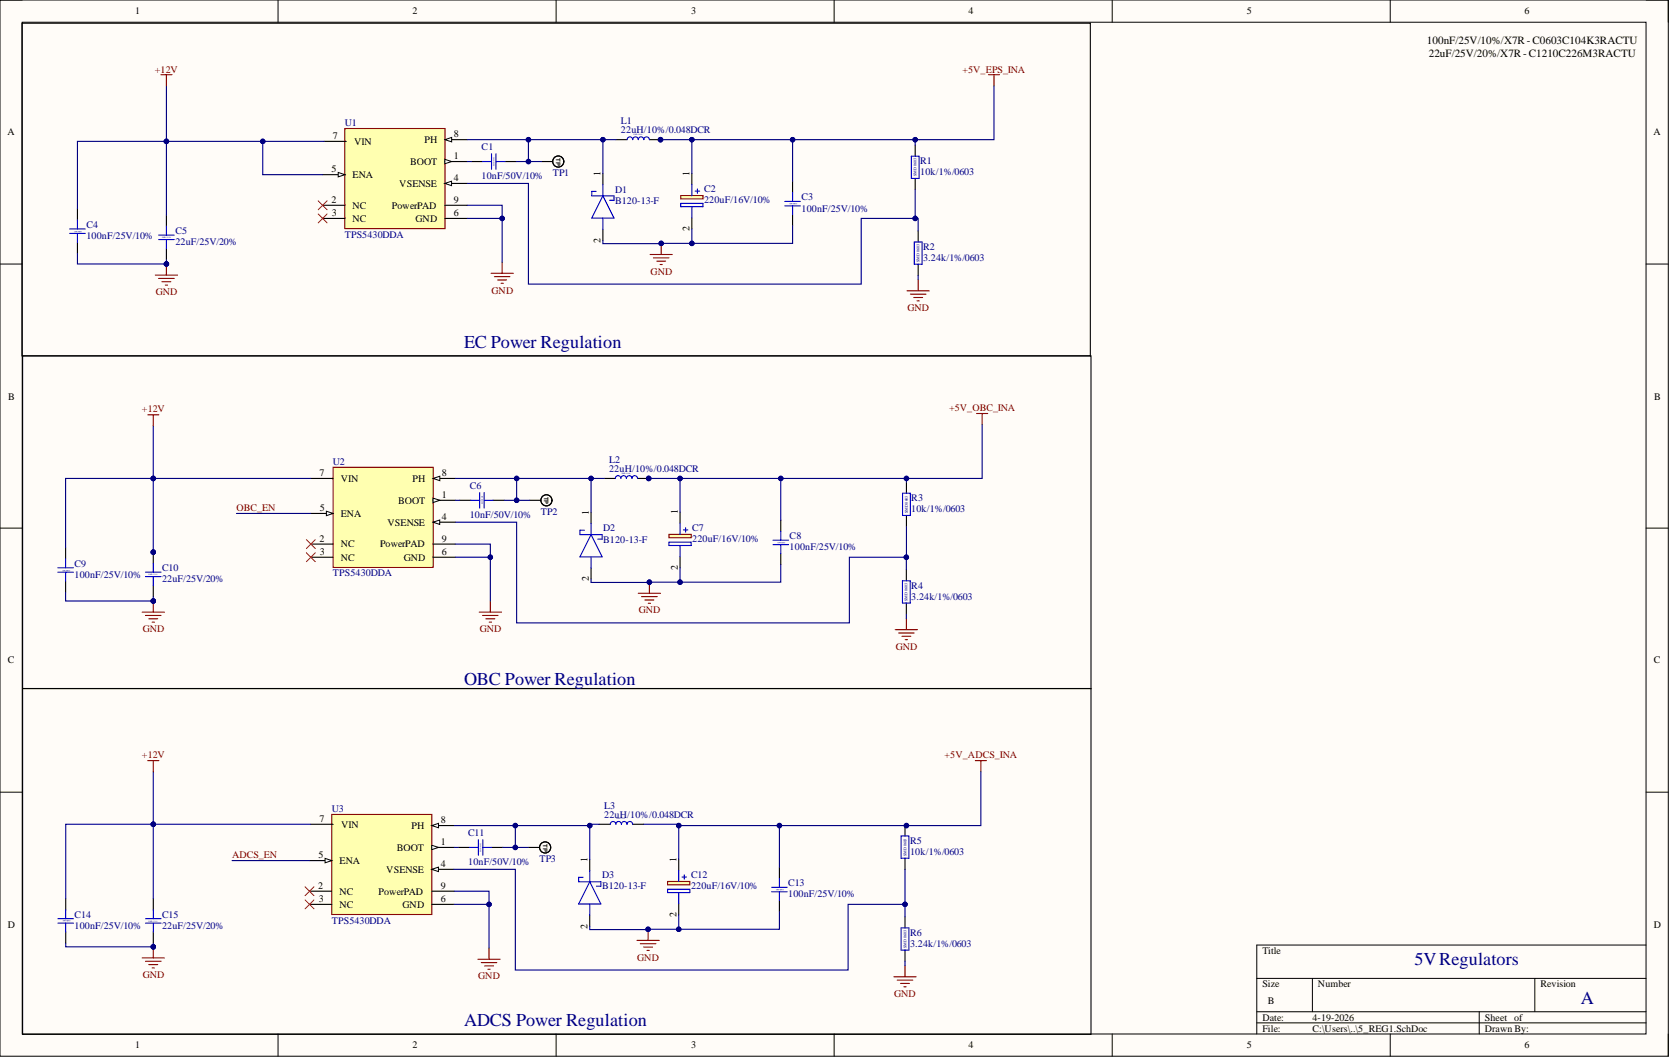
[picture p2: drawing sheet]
<svg xmlns="http://www.w3.org/2000/svg" width="381mm" height="241mm" viewBox="0 0 381 241" stroke-linecap="round" stroke-linejoin="round" font-family="sans-serif">
<defs><g id="words">
<g font-size="4.1" fill="#000080">
<text x="105.9" y="79.3">EC Power Regulation</text>
<text x="105.9" y="156.1">OBC Power Regulation</text>
<text x="322.7" y="220">5VRegulators</text>
<text x="360.6" y="229.1">A</text>
<text x="105.9" y="234">ADCS Power Regulation</text>
</g>
<g font-size="2.5">
<text x="325.5" y="10.1">100nF/25V/10%/X7R -C0603C104K3RACTU</text>
<text x="326" y="13.1">22uF/25V/20%/X7R -C1210C226M3RACTU</text>
</g>
<g font-size="2.3">
<text x="30.9" y="3.3">1</text>
<text x="94.1" y="3.3">2</text>
<text x="157.7" y="3.3">3</text>
<text x="220.9" y="3.3">4</text>
<text x="284.4" y="3.3">5</text>
<text x="347.8" y="3.3">6</text>
<text x="1.7" y="30.9">A</text>
<text x="76" y="31.8">7</text>
<text x="80.8" y="33">VIN</text>
<text x="96.8" y="32.6">PH</text>
<text x="103.5" y="31.4">8</text>
<text x="377.2" y="30.9">A</text>
<text x="75.6" y="39.3">5</text>
<text x="80.4" y="40.6">ENA</text>
<text x="93.5" y="37.6">BOOT</text>
<text x="103.5" y="36.3">1</text>
<text x="103.5" y="41.3">4</text>
<text x="137" y="40.1" transform="rotate(-90 137 40.1)">1</text>
<text x="157.3" y="40.1" transform="rotate(-90 157.3 40.1)">1</text>
<text x="75.6" y="46.3">2</text>
<text x="80.4" y="47.6">NC</text>
<text x="89.4" y="47.6">PowerPAD</text>
<text x="91.1" y="42.6">VSENSE</text>
<text x="103.5" y="46.3">9</text>
<text x="75.7" y="49.4">3</text>
<text x="80.4" y="50.6">NC</text>
<text x="94.8" y="50.6">GND</text>
<text x="103.5" y="49.4">6</text>
<text x="157.3" y="52.7" transform="rotate(-90 157.3 52.7)">2</text>
<text x="137" y="55.4" transform="rotate(-90 137 55.4)">2</text>
<text x="1.9" y="91.1">B</text>
<text x="377.4" y="91.1">B</text>
<text x="72.9" y="108.6">7</text>
<text x="77.7" y="109.9">VIN</text>
<text x="94.1" y="109.9">PH</text>
<text x="100.8" y="113.6">1</text>
<text x="100.8" y="108.6">8</text>
<text x="73" y="116.6">5</text>
<text x="77.7" y="117.9">ENA</text>
<text x="88.4" y="119.9">VSENSE</text>
<text x="90.8" y="114.9">BOOT</text>
<text x="100.8" y="118.6">4</text>
<text x="134.3" y="117.4" transform="rotate(-90 134.3 117.4)">1</text>
<text x="154.6" y="117.3" transform="rotate(-90 154.6 117.3)">1</text>
<text x="72.9" y="123.6">2</text>
<text x="77.7" y="124.8">NC</text>
<text x="86.7" y="124.8">PowerPAD</text>
<text x="100.8" y="123.6">9</text>
<text x="73" y="126.6">3</text>
<text x="77.7" y="127.9">NC</text>
<text x="92.1" y="127.9">GND</text>
<text x="100.8" y="126.6">6</text>
<text x="154.6" y="130" transform="rotate(-90 154.6 130)">2</text>
<text x="134.3" y="132.6" transform="rotate(-90 134.3 132.6)">2</text>
<text x="1.8" y="151.3">C</text>
<text x="377.3" y="151.3">C</text>
<text x="72.9" y="187.5">7</text>
<text x="77.8" y="188.7">VIN</text>
<text x="93.9" y="189.1">PH</text>
<text x="100.6" y="187.8">8</text>
<text x="72.7" y="195.8">5</text>
<text x="77.5" y="197">ENA</text>
<text x="90.5" y="194.1">BOOT</text>
<text x="100.6" y="192.8">1</text>
<text x="100.6" y="197.8">4</text>
<text x="134.1" y="196.5" transform="rotate(-90 134.1 196.5)">1</text>
<text x="154.4" y="196.5" transform="rotate(-90 154.4 196.5)">1</text>
<text x="72.6" y="202.8">2</text>
<text x="88.1" y="199.1">VSENSE</text>
<text x="100.6" y="202.8">9</text>
<text x="72.7" y="205.7">3</text>
<text x="77.5" y="204">NC</text>
<text x="77.5" y="207">NC</text>
<text x="86.4" y="204">PowerPAD</text>
<text x="91.9" y="207">GND</text>
<text x="100.6" y="205.7">6</text>
<text x="154.4" y="209.2" transform="rotate(-90 154.4 209.2)">2</text>
<text x="1.8" y="211.6">D</text>
<text x="134.1" y="211.8" transform="rotate(-90 134.1 211.8)">2</text>
<text x="377.3" y="211.6">D</text>
<text x="288" y="217.6">Title</text>
<text x="288" y="225.2">Size</text>
<text x="300.7" y="225.2">Number</text>
<text x="351.4" y="225.2">Revision</text>
<text x="288" y="232.8">Date:</text>
<text x="289.3" y="229">B</text>
<text x="299.4" y="232.8">4-19-2026</text>
<text x="338.7" y="232.8">Sheet of</text>
<text x="30.9" y="239.1">1</text>
<text x="94.1" y="239.1">2</text>
<text x="157.7" y="239.1">3</text>
<text x="220.9" y="239.1">4</text>
<text x="284.4" y="239.1">5</text>
<text x="288" y="235.3">File:</text>
<text x="299.4" y="235.3">C:\Users\..\5_REG1.SchDoc</text>
<text x="338.7" y="235.3">Drawn By:</text>
<text x="347.8" y="239.1">6</text>
</g>
<g font-size="2.3" fill="#800000">
<text x="35.4" y="16.6">+12V</text>
<text x="219.6" y="16.6">+5V_EPS_INA</text>
<text x="148.4" y="62.6">GND</text>
<text x="35.5" y="67.3">GND</text>
<text x="112.2" y="66.9">GND</text>
<text x="207.1" y="70.9">GND</text>
<text x="32.4" y="94.1">+12V</text>
<text x="216.5" y="93.8">+5V_OBC_INA</text>
<text x="54" y="116.6">OBC_EN</text>
<text x="145.7" y="139.9">GND</text>
<text x="32.6" y="144.2">GND</text>
<text x="109.4" y="144.2">GND</text>
<text x="204.3" y="148.2">GND</text>
<text x="32.4" y="172.9">+12V</text>
<text x="215.5" y="172.9">+5V_ADCS_INA</text>
<text x="52.9" y="195.8">ADCS_EN</text>
<text x="145.4" y="219.1">GND</text>
<text x="32.6" y="223.1">GND</text>
<text x="109.1" y="223.3">GND</text>
<text x="204" y="227.4">GND</text>
</g>
<g font-size="2.3" fill="#000080">
<text x="78.7" y="28.8">U1</text>
<text x="141.7" y="28.3">L1</text>
<text x="109.9" y="34.3">C1</text>
<text x="141.7" y="30.3">22uH/10%/0.048DCR</text>
<text x="109.9" y="40.9">10nF/50V/10%</text>
<text x="126.1" y="40.1">TP1</text>
<text x="209.9" y="37.4">R1</text>
<text x="209.9" y="40">10k/1%/0603</text>
<text x="140.3" y="44">D1</text>
<text x="140.3" y="46.5">B120-13-F</text>
<text x="160.6" y="43.9">C2</text>
<text x="160.6" y="46.4">220uF/16V/10%</text>
<text x="182.9" y="45.7">C3</text>
<text x="19.7" y="52">C4</text>
<text x="40" y="53.4">C5</text>
<text x="182.9" y="48.3">100nF/25V/10%</text>
<text x="19.7" y="54.5">100nF/25V/10%</text>
<text x="40" y="56">22uF/25V/20%</text>
<text x="78.7" y="54.2">TPS5430DDA</text>
<text x="210.6" y="57">R2</text>
<text x="210.6" y="59.5">3.24k/1%/0603</text>
<text x="76" y="106.1">U2</text>
<text x="139" y="105.7">L2</text>
<text x="139" y="107.6">22uH/10%/0.048DCR</text>
<text x="107.2" y="111.6">C6</text>
<text x="107.2" y="118.2">10nF/50V/10%</text>
<text x="123.4" y="117.4">TP2</text>
<text x="207.9" y="114.3">R3</text>
<text x="207.9" y="116.8">10k/1%/0603</text>
<text x="137.6" y="121.2">D2</text>
<text x="137.6" y="123.7">B120-13-F</text>
<text x="157.9" y="121.1">C7</text>
<text x="157.9" y="123.7">220uF/16V/10%</text>
<text x="180.2" y="123">C8</text>
<text x="180.2" y="125.5">100nF/25V/10%</text>
<text x="17" y="129.2">C9</text>
<text x="17" y="131.8">100nF/25V/10%</text>
<text x="37" y="130.3">C10</text>
<text x="76" y="131.4">TPS5430DDA</text>
<text x="37" y="132.8">22uF/25V/20%</text>
<text x="207.9" y="134.2">R4</text>
<text x="207.9" y="136.8">3.24k/1%/0603</text>
<text x="75.7" y="185.3">U3</text>
<text x="137.9" y="184.5">L3</text>
<text x="106.8" y="190.8">C11</text>
<text x="137.9" y="186.5">22uH/10%/0.048DCR</text>
<text x="106.8" y="197.4">10nF/50V/10%</text>
<text x="123.1" y="196.6">TP3</text>
<text x="207.6" y="192.5">R5</text>
<text x="207.6" y="195">10k/1%/0603</text>
<text x="137.4" y="200.3">D3</text>
<text x="137.4" y="202.9">B120-13-F</text>
<text x="157.7" y="200.3">C12</text>
<text x="157.7" y="202.9">220uF/16V/10%</text>
<text x="179.8" y="202.1">C13</text>
<text x="17" y="209.3">C14</text>
<text x="37" y="209.3">C15</text>
<text x="179.8" y="204.6">100nF/25V/10%</text>
<text x="17" y="211.8">100nF/25V/10%</text>
<text x="37" y="211.8">22uF/25V/20%</text>
<text x="75.7" y="210.6">TPS5430DDA</text>
<text x="207.6" y="213.4">R6</text>
<text x="207.6" y="216">3.24k/1%/0603</text>
</g>
<g font-size="1.4">
<text x="126.9" y="36" transform="rotate(90 126.9 36)">TP</text>
<text x="124.2" y="113.3" transform="rotate(90 124.2 113.3)">TP</text>
<text x="123.9" y="192.5" transform="rotate(90 123.9 192.5)">TP</text>
</g>
<g font-size=".9" fill="#000080">
<text x="209.1" y="40.1" transform="rotate(-90 209.1 40.1)">SMD 0603</text>
<text x="209.8" y="59.8" transform="rotate(-90 209.8 59.8)">SMD 0603</text>
<text x="207.1" y="117.1" transform="rotate(-90 207.1 117.1)">SMD 0603</text>
<text x="207.1" y="137" transform="rotate(-90 207.1 137)">SMD 0603</text>
<text x="206.8" y="195.2" transform="rotate(-90 206.8 195.2)">SMD0603</text>
<text x="206.8" y="216.2" transform="rotate(-90 206.8 216.2)">SMD 0603</text>
</g>
<g font-size=".4" fill="#000080">
<text x="144.5" y="30.8">SMD 1008</text>
<text x="112.8" y="37.8" transform="rotate(-90 112.8 37.8)">SMD 0402</text>
<text x="181.8" y="46.2" transform="rotate(-180 181.8 46.2)">SMD 0603</text>
<text x="18.7" y="52.6" transform="rotate(-180 18.7 52.6)">SMD 0603</text>
<text x="37" y="54.3">SMD 1210</text>
<text x="141.8" y="108">SMD 1008</text>
<text x="110.1" y="115" transform="rotate(-90 110.1 115)">SMD 0402</text>
<text x="179.1" y="123.6" transform="rotate(-180 179.1 123.6)">SMD 0603</text>
<text x="16" y="129.9" transform="rotate(-180 16 129.9)">SMD 0603</text>
<text x="33.9" y="131.2">SMD 1210</text>
<text x="140.7" y="186.9">SMD 1008</text>
<text x="109.8" y="194.2" transform="rotate(-90 109.8 194.2)">SMD 0402</text>
<text x="178.8" y="202.8" transform="rotate(-180 178.8 202.8)">SMD 0603</text>
<text x="16.1" y="209.9" transform="rotate(-180 16.1 209.9)">SMD 0603</text>
<text x="33.9" y="210.2">SMD 1210</text>
</g>
</g></defs>
<path d="M0 0h380.6v240.9h-380.6z" fill-rule="evenodd" fill="#fffcf8"/>
<path d="M0 0h380.6v240.9h-380.6z" fill="none" stroke="#000" stroke-width=".23"/>
<path d="M5.1 5.1h370.4v230.7h-370.4z" fill-rule="evenodd" fill="#fffcf8"/>
<g fill="none" stroke="#000" stroke-width=".23">
<path d="M0 0h5.1M5.1 5.1h370.4v230.7h-370.4zM63.4 0v5.1M126.9 0v5.1M190.3 0v5.1M253.7 0v5.1M317.2 0v5.1M375.5 0h5.1v5.1M0 60.2h5.1M375.5 60.2h5.1M0 120.4h5.1M375.5 120.4h5.1"/>
<path d="M0 180.7h5.1M375.5 180.7h5.1M375.5 215.5h-88.8v20.3M63.4 235.8v5.1M126.9 235.8v5.1M190.3 235.8v5.1M253.7 235.8v5.1M286.7 223.1h88.8M286.7 230.8h88.8M286.7 233.3h88.8M299.4 223.1v7.7M317.2 235.8v5.1"/>
<path d="M337.5 230.8v5M350.2 223.1v7.7M380.6 235.8v5.1"/>
</g>
<path d="M5 5.3h243.8v75.9h-243.8zM5.2 81.2h243.7v75.8h-243.7zM5.2 157h243.7v78.9h-243.7z" fill="none" stroke="#000" stroke-width=".25"/>
<path d="M114.6 59.8v2.5M112 62.3h5.1M112.8 63.1h3.5M113.5 63.9h2.1M114.3 64.6h.5" fill="none" stroke="#800000" stroke-width=".25"/>
<path d="M78.7 29.3h22.8v22.8h-22.8z" fill-rule="evenodd" fill="#ffffb0"/>
<path d="M78.7 29.3h22.8v22.8h-22.8z" fill="none" stroke="#800000" stroke-width=".25"/>
<path d="M73.9 32.2h5.1M101.5 36.8h5.1" fill="none" stroke="#000" stroke-width=".25"/>
<path d="M101.5 36.3l1.5 .5-1.5 .5z" fill="#f8fcff"/>
<path d="M101.5 36.3l1.5 .5-1.5 .5z" fill="none" stroke="#000" stroke-width=".23"/>
<path d="M73.6 39.8h5.1" fill="none" stroke="#000" stroke-width=".25"/>
<path d="M77.2 39.3l1.5 .5-1.5 .5z" fill="#f8fcff"/>
<path d="M77.2 39.3l1.5 .5-1.5 .5z" fill="none" stroke="#000" stroke-width=".23"/>
<path d="M101.5 31.8h5.1" fill="none" stroke="#000" stroke-width=".25"/>
<path d="M101.5 31.8l1.5-.5v1.1z" fill="#f8fcff"/>
<path d="M101.5 31.8l1.5-.5v1.1z" fill="none" stroke="#000" stroke-width=".23"/>
<path d="M101.5 41.8h5.1" fill="none" stroke="#000" stroke-width=".25"/>
<path d="M101.5 41.8l1.5-.5v1z" fill="#f8fcff"/>
<path d="M101.5 41.8l1.5-.5v1z" fill="none" stroke="#000" stroke-width=".23"/>
<path d="M38 49.1v2.5M38 56.7v2.5M73.6 46.8h5.1M73.6 49.8h5.1M101.5 46.8h5.1M101.5 49.8h5.1" fill="none" stroke="#000" stroke-width=".25"/>
<path d="M72.6 45.8l2 2M72.6 48.8l2 2M74.6 45.8l-2 2M74.6 48.8l-2 2" fill="none" stroke="#f00" stroke-width=".23"/>
<path d="M36.2 53.6h3.5M36.2 54.6h3.5M38 51.6v2M38 54.6v2.1" fill="none" stroke="#00f" stroke-width=".25"/>
<path d="M35.4 62.7h5.1M36.2 63.5h3.5M37 64.3h2M37.7 65h.5M38 60.2v2.5" fill="none" stroke="#800000" stroke-width=".25"/>
<circle cx="38" cy="60.2" r=".51" fill="#000080"/>
<circle cx="38" cy="60.2" r=".51" fill="none" stroke="#000080" stroke-width=".23"/>
<path d="M107.6 36.8h2.5M115.2 36.8h2.5M17.7 47.7v2.5M17.7 55.3v2.5" fill="none" stroke="#000" stroke-width=".25"/>
<path d="M110.1 36.8h2M112.1 35.1v3.5M113.2 35.1v3.5M113.2 36.8h2M15.9 53.2h3.5M15.9 52.2h3.5M17.7 50.2v2M17.7 53.2v2.1" fill="none" stroke="#00f" stroke-width=".25"/>
<circle cx="150.7" cy="31.8" r=".51" fill="#000080"/>
<circle cx="150.7" cy="31.8" r=".51" fill="none" stroke="#000080" stroke-width=".23"/>
<path d="M140.5 31.8h2.6M148.2 31.8h2.5" fill="none" stroke="#000" stroke-width=".25"/>
<circle cx="150.7" cy="31.8" r=".51" fill="#000080"/>
<circle cx="150.7" cy="31.8" r=".51" fill="none" stroke="#000080" stroke-width=".23"/>
<path d="M143.1 31.8a.63 .63 0 0 1 .6-.6 .63 .63 0 0 1 .6 .6 .63 .63 0 0 1 .7-.6 .63 .63 0 0 1 .6 .6 .63 .63 0 0 1 .6-.6 .63 .63 0 0 1 .7 .6 .63 .63 0 0 1 .6-.6 .63 .63 0 0 1 .7 .6M136 43.7h-1v1h5.1v1h-1M137.5 44.7l2.6 5h-5.1zM137.5 42.1v2.6M137.5 49.7v2.6" fill="none" stroke="#00f" stroke-width=".25"/>
<g fill="none" stroke="#000" stroke-width=".25">
<path d="M123.6 36.8h2.5M137.5 39.6v2.5M137.5 52.3v2.5"/>
<circle cx="127.4" cy="36.8" r="1.27"/>
</g>
<path d="M155.3 44.6h5.1v.8h-5.1z" fill-rule="evenodd" fill="#ffffb0"/>
<path d="M148.3 58h5.1M149.1 58.8h3.5M149.8 59.6h2.1M150.8 55.5v2.5M155.3 44.6h5.1v.8h-5.1zM150.6 60.3h.5" fill="none" stroke="#800000" stroke-width=".25"/>
<path d="M157.8 39.5v2.6M157.8 49.7v2.5" fill="none" stroke="#000" stroke-width=".25"/>
<path d="M155.3 46.4h5.1v.7h-5.1zM157.8 42.1v2.5M157.8 47.1v2.6M158.6 43.6h1M159.1 43.1v1" fill="none" stroke="#00f" stroke-width=".25"/>
<circle cx="150.8" cy="55.5" r=".51" fill="#000080"/>
<circle cx="150.8" cy="55.5" r=".51" fill="none" stroke="#000080" stroke-width=".23"/>
<path d="M208.8 33.1v2.5M180.8 41.4v2.5M180.8 49v2.5M208.8 40.7v2.5M209.5 52.7v2.5M209.5 60.3v2.5" fill="none" stroke="#000" stroke-width=".25"/>
<path d="M207.9 35.6h1.8v5.1h-1.8zM179 47h3.6M179 45.9h3.6M180.8 43.9v2M180.8 47v2M208.6 55.2h1.8v5.1h-1.8z" fill="none" stroke="#00f" stroke-width=".25"/>
<path d="M225.5 17h2.5M226.8 17v2.6M206.9 66.3h5.1M207.7 67.1h3.5M208.5 67.9h2M209.2 68.6h.5M209.5 63.8v2.5M109.3 139.6h5.1M111.9 137.1v2.5M110.1 140.4h3.5M110.9 141.1h2M111.6 141.9h.5" fill="none" stroke="#800000" stroke-width=".25"/>
<path d="M76 106.6h22.8v22.8h-22.8z" fill-rule="evenodd" fill="#ffffb0"/>
<path d="M76 106.6h22.8v22.8h-22.8z" fill="none" stroke="#800000" stroke-width=".25"/>
<path d="M70.9 109.1h5.1M98.8 114.1h5.1" fill="none" stroke="#000" stroke-width=".25"/>
<path d="M98.8 113.6l1.5 .5-1.5 .5z" fill="#f8fcff"/>
<path d="M98.8 113.6l1.5 .5-1.5 .5z" fill="none" stroke="#000" stroke-width=".23"/>
<path d="M70.9 117.1h5.1" fill="none" stroke="#000" stroke-width=".25"/>
<path d="M74.5 116.6l1.5 .5-1.5 .5z" fill="#f8fcff"/>
<path d="M74.5 116.6l1.5 .5-1.5 .5z" fill="none" stroke="#000" stroke-width=".23"/>
<path d="M98.8 109.1h5.1" fill="none" stroke="#000" stroke-width=".25"/>
<path d="M98.8 109.1l1.5-.5v1z" fill="#f8fcff"/>
<path d="M98.8 109.1l1.5-.5v1z" fill="none" stroke="#000" stroke-width=".23"/>
<path d="M98.8 119.1h5.1" fill="none" stroke="#000" stroke-width=".25"/>
<path d="M98.8 119.1l1.5-.5v1z" fill="#f8fcff"/>
<path d="M98.8 119.1l1.5-.5v1z" fill="none" stroke="#000" stroke-width=".23"/>
<path d="M70.9 124.1h5.1M70.9 127.1h5.1M98.8 124.1h5.1M98.8 127.1h5.1" fill="none" stroke="#000" stroke-width=".25"/>
<path d="M69.9 123.1l2 2M69.9 126.1l2 2M71.9 123.1l-2 2M71.9 126.1l-2 2" fill="none" stroke="#f00" stroke-width=".23"/>
<circle cx="35" cy="125.9" r=".51" fill="#000080"/>
<circle cx="35" cy="125.9" r=".51" fill="none" stroke="#000080" stroke-width=".23"/>
<path d="M35 125.9v2.6" fill="none" stroke="#000" stroke-width=".25"/>
<circle cx="35" cy="125.9" r=".51" fill="#000080"/>
<circle cx="35" cy="125.9" r=".51" fill="none" stroke="#000080" stroke-width=".23"/>
<path d="M35 133.5v2.6" fill="none" stroke="#000" stroke-width=".25"/>
<path d="M33.2 130.5h3.5M33.2 131.5h3.5M35 128.5v2M35 131.5v2" fill="none" stroke="#00f" stroke-width=".25"/>
<path d="M32.4 139.6h5.1M35 137.1v2.5M33.2 140.4h3.5M34 141.1h2M34.7 141.9h.5" fill="none" stroke="#800000" stroke-width=".25"/>
<circle cx="35" cy="137.1" r=".51" fill="#000080"/>
<circle cx="35" cy="137.1" r=".51" fill="none" stroke="#000080" stroke-width=".23"/>
<path d="M104.9 114.1h2.5M112.5 114.1h2.5M15 124.9v2.6M15 132.5v2.6" fill="none" stroke="#000" stroke-width=".25"/>
<path d="M107.4 114.1h2M109.4 112.3v3.6M110.5 112.3v3.6M110.5 114.1h2M13.2 130.5h3.5M13.2 129.5h3.5M15 127.5v2M15 130.5v2" fill="none" stroke="#00f" stroke-width=".25"/>
<circle cx="148" cy="109.1" r=".51" fill="#000080"/>
<circle cx="148" cy="109.1" r=".51" fill="none" stroke="#000080" stroke-width=".23"/>
<path d="M137.8 109.1h2.6M145.5 109.1h2.5" fill="none" stroke="#000" stroke-width=".25"/>
<circle cx="148" cy="109.1" r=".51" fill="#000080"/>
<circle cx="148" cy="109.1" r=".51" fill="none" stroke="#000080" stroke-width=".23"/>
<path d="M134.8 119.4v2.5M140.4 109.1a.63 .63 0 0 1 .6-.6 .63 .63 0 0 1 .6 .6 .63 .63 0 0 1 .7-.6 .63 .63 0 0 1 .6 .6 .63 .63 0 0 1 .6-.6 .63 .63 0 0 1 .7 .6 .63 .63 0 0 1 .6-.6 .63 .63 0 0 1 .7 .6M133.3 120.9h-1v1h5.1v1.1h-1M134.8 121.9l2.6 5.1h-5.1zM134.8 127v2.5" fill="none" stroke="#00f" stroke-width=".25"/>
<g fill="none" stroke="#000" stroke-width=".25">
<path d="M120.9 114.1h2.5M134.8 116.9v2.5M134.8 129.5v2.6"/>
<circle cx="124.7" cy="114.1" r="1.27"/>
</g>
<path d="M152.6 121.9h5.1v.7h-5.1z" fill-rule="evenodd" fill="#ffffb0"/>
<path d="M145.6 135.3h5.1M146.4 136.1h3.5M147.1 136.8h2.1M147.9 137.6h.5M148.2 132.8v2.5M152.6 121.9h5.1v.7h-5.1z" fill="none" stroke="#800000" stroke-width=".25"/>
<path d="M155.1 116.8v2.5M155.1 127v2.5" fill="none" stroke="#000" stroke-width=".25"/>
<path d="M155.1 119.3v2.6M152.6 123.7h5.1v.7h-5.1zM155.1 124.4v2.6M155.9 120.9h1M156.4 120.4v1" fill="none" stroke="#00f" stroke-width=".25"/>
<circle cx="148.2" cy="132.8" r=".51" fill="#000080"/>
<circle cx="148.2" cy="132.8" r=".51" fill="none" stroke="#000080" stroke-width=".23"/>
<path d="M178.1 118.6v2.6M206.8 110v2.5M206.8 117.6v2.5M178.1 126.2v2.6M206.8 129.9v2.6M206.8 137.5v2.6" fill="none" stroke="#000" stroke-width=".25"/>
<path d="M205.9 112.5h1.8v5.1h-1.8zM176.3 124.2h3.6M176.3 123.2h3.6M178.1 121.2v2M178.1 124.2v2M205.9 132.5h1.8v5h-1.8z" fill="none" stroke="#00f" stroke-width=".25"/>
<path d="M222.8 94.3h2.5M224.1 94.3v2.5M204.2 143.6h5.1M205 144.4h3.6M205.8 145.1h2M206.5 145.9h.5M206.8 141.1v2.5M109 218.8h5.1M109.8 219.5h3.5M111.6 216.2v2.6M110.6 220.3h2M111.3 221.1h.5" fill="none" stroke="#800000" stroke-width=".25"/>
<path d="M75.7 185.8h22.8v22.8h-22.8z" fill-rule="evenodd" fill="#ffffb0"/>
<path d="M75.7 185.8h22.8v22.8h-22.8z" fill="none" stroke="#800000" stroke-width=".25"/>
<path d="M70.9 188h5.1M98.5 193.3h5.1" fill="none" stroke="#000" stroke-width=".25"/>
<path d="M98.5 192.8l1.5 .5-1.5 .5z" fill="#f8fcff"/>
<path d="M98.5 192.8l1.5 .5-1.5 .5z" fill="none" stroke="#000" stroke-width=".23"/>
<path d="M70.6 196.3h5.1" fill="none" stroke="#000" stroke-width=".25"/>
<path d="M74.2 195.8l1.5 .5-1.5 .5z" fill="#f8fcff"/>
<path d="M74.2 195.8l1.5 .5-1.5 .5z" fill="none" stroke="#000" stroke-width=".23"/>
<path d="M98.5 188.3h5.1" fill="none" stroke="#000" stroke-width=".25"/>
<path d="M98.5 188.3l1.5-.5v1z" fill="#f8fcff"/>
<path d="M98.5 188.3l1.5-.5v1z" fill="none" stroke="#000" stroke-width=".23"/>
<path d="M98.5 198.3h5.1" fill="none" stroke="#000" stroke-width=".25"/>
<path d="M98.5 198.3l1.5-.5v1z" fill="#f8fcff"/>
<path d="M98.5 198.3l1.5-.5v1z" fill="none" stroke="#000" stroke-width=".23"/>
<path d="M35 205v2.5M35 212.6v2.5M70.6 203.3h5.1M70.6 206.3h5.1M98.5 203.3h5.1M98.5 206.3h5.1" fill="none" stroke="#000" stroke-width=".25"/>
<path d="M69.6 202.2l2 2.1M69.6 205.2l2 2.1M71.6 202.2l-2 2.1M71.6 205.2l-2 2.1" fill="none" stroke="#f00" stroke-width=".23"/>
<path d="M33.2 209.5h3.6M33.2 210.5h3.6M35 207.5v2M35 210.5v2.1" fill="none" stroke="#00f" stroke-width=".25"/>
<path d="M32.4 218.5h5.1M33.2 219.2h3.6M34 220h2M35 215.9v2.6M34.7 220.8h.5" fill="none" stroke="#800000" stroke-width=".25"/>
<circle cx="35" cy="215.9" r=".51" fill="#000080"/>
<circle cx="35" cy="215.9" r=".51" fill="none" stroke="#000080" stroke-width=".23"/>
<g fill="none" stroke="#000" stroke-width=".25">
<path d="M104.6 193.3h2.5M112.2 193.3h2.5M120.6 193.3h2.5M134.5 196v2.6M136.7 188h2.5M144.3 188h2.6M15 205v2.5M15 212.6v2.5M134.5 208.7v2.5"/>
<circle cx="124.4" cy="193.3" r="1.27"/>
</g>
<g fill="none" stroke="#00f" stroke-width=".25">
<path d="M107.1 193.3h2M109.1 191.5v3.6M110.2 191.5v3.6M110.2 193.3h2M134.5 198.6v2.5M139.2 188a.63 .63 0 0 1 .7-.6 .63 .63 0 0 1 .6 .6 .63 .63 0 0 1 .6-.6 .63 .63 0 0 1 .7 .6 .63 .63 0 0 1 .6-.6 .63 .63 0 0 1 .6 .6 .63 .63 0 0 1 .7-.6 .63 .63 0 0 1 .6 .6M13.2 210.5h3.6M13.2 209.5h3.6M15 207.5v2M15 210.5v2.1M133 200.1h-1v1h5.1v1h-1M134.5 201.1l2.6 5.1h-5.1z"/>
<path d="M134.5 206.2v2.5"/>
</g>
<path d="M152.3 201h5.1v.8h-5.1z" fill-rule="evenodd" fill="#ffffb0"/>
<path d="M145.3 214.5h5.1M146.1 215.2h3.5M146.8 216h2.1M147.6 216.8h.5M147.9 211.9v2.6M152.3 201h5.1v.8h-5.1z" fill="none" stroke="#800000" stroke-width=".25"/>
<path d="M154.8 196v2.5M154.8 206.1v2.5" fill="none" stroke="#000" stroke-width=".25"/>
<path d="M154.8 198.5v2.5M156.1 199.5v1M152.3 202.8h5.1v.8h-5.1zM154.8 203.6v2.5M155.6 200h1" fill="none" stroke="#00f" stroke-width=".25"/>
<circle cx="147.9" cy="211.9" r=".51" fill="#000080"/>
<circle cx="147.9" cy="211.9" r=".51" fill="none" stroke="#000080" stroke-width=".23"/>
<path d="M177.8 197.8v2.5M206.5 188.1v2.6M206.5 195.7v2.6M177.8 205.4v2.6M206.5 209.1v2.5M206.5 216.7v2.5" fill="none" stroke="#000" stroke-width=".25"/>
<path d="M205.6 190.7h1.8v5h-1.8zM176 203.4h3.6M176 202.4h3.6M177.8 200.3v2.1M177.8 203.4v2M205.6 211.6h1.8v5.1h-1.8z" fill="none" stroke="#00f" stroke-width=".25"/>
<path d="M222.5 173.5h2.5M223.8 173.5v2.5M203.9 222.8h5.1M204.7 223.5h3.5M205.5 224.3h2M206.2 225.1h.5M206.5 220.2v2.6" fill="none" stroke="#800000" stroke-width=".25"/>
<path d="M157.8 52.2v3.3l-20.3 .1v-.8" fill="none" stroke="#000080" stroke-width=".25"/>
<circle cx="150.8" cy="55.5" r=".51" fill="#000080"/>
<circle cx="150.8" cy="55.5" r=".51" fill="none" stroke="#000080" stroke-width=".23"/>
<circle cx="157.8" cy="55.5" r=".51" fill="#000080"/>
<circle cx="157.8" cy="55.5" r=".51" fill="none" stroke="#000080" stroke-width=".23"/>
<path d="M180.8 51.5v4h-23" fill="none" stroke="#000080" stroke-width=".25"/>
<circle cx="157.8" cy="55.5" r=".51" fill="#000080"/>
<circle cx="157.8" cy="55.5" r=".51" fill="none" stroke="#000080" stroke-width=".23"/>
<path d="M106.6 31.8h33.9" fill="none" stroke="#000080" stroke-width=".25"/>
<circle cx="137.5" cy="31.8" r=".51" fill="#000080"/>
<circle cx="137.5" cy="31.8" r=".51" fill="none" stroke="#000080" stroke-width=".23"/>
<circle cx="120.6" cy="31.8" r=".51" fill="#000080"/>
<circle cx="120.6" cy="31.8" r=".51" fill="none" stroke="#000080" stroke-width=".23"/>
<path d="M157.8 31.8v7.7" fill="none" stroke="#000080" stroke-width=".25"/>
<circle cx="157.8" cy="31.8" r=".51" fill="#000080"/>
<circle cx="157.8" cy="31.8" r=".51" fill="none" stroke="#000080" stroke-width=".23"/>
<path d="M180.8 31.9v9.5" fill="none" stroke="#000080" stroke-width=".25"/>
<circle cx="180.8" cy="31.9" r=".51" fill="#000080"/>
<circle cx="180.8" cy="31.9" r=".51" fill="none" stroke="#000080" stroke-width=".23"/>
<path d="M137.5 31.8v7.8" fill="none" stroke="#000080" stroke-width=".25"/>
<circle cx="137.5" cy="31.8" r=".51" fill="#000080"/>
<circle cx="137.5" cy="31.8" r=".51" fill="none" stroke="#000080" stroke-width=".23"/>
<path d="M106.6 36.8h1M120.6 31.8v5" fill="none" stroke="#000080" stroke-width=".25"/>
<circle cx="120.6" cy="36.8" r=".51" fill="#000080"/>
<circle cx="120.6" cy="36.8" r=".51" fill="none" stroke="#000080" stroke-width=".23"/>
<circle cx="120.6" cy="31.8" r=".51" fill="#000080"/>
<circle cx="120.6" cy="31.8" r=".51" fill="none" stroke="#000080" stroke-width=".23"/>
<path d="M117.7 36.8h5.9" fill="none" stroke="#000080" stroke-width=".25"/>
<circle cx="120.6" cy="36.8" r=".51" fill="#000080"/>
<circle cx="120.6" cy="36.8" r=".51" fill="none" stroke="#000080" stroke-width=".23"/>
<path d="M38 59.2v1M209.5 62.8v1" fill="none" stroke="#000080" stroke-width=".25"/>
<circle cx="38" cy="60.2" r=".51" fill="#000080"/>
<circle cx="38" cy="60.2" r=".51" fill="none" stroke="#000080" stroke-width=".23"/>
<path d="M17.7 57.8v2.4h20.3" fill="none" stroke="#000080" stroke-width=".25"/>
<circle cx="38" cy="60.2" r=".51" fill="#000080"/>
<circle cx="38" cy="60.2" r=".51" fill="none" stroke="#000080" stroke-width=".23"/>
<path d="M106.6 46.8h8v13" fill="none" stroke="#000080" stroke-width=".25"/>
<circle cx="114.6" cy="49.8" r=".51" fill="#000080"/>
<circle cx="114.6" cy="49.8" r=".51" fill="none" stroke="#000080" stroke-width=".23"/>
<path d="M106.6 49.8h8" fill="none" stroke="#000080" stroke-width=".25"/>
<circle cx="114.6" cy="49.8" r=".51" fill="#000080"/>
<circle cx="114.6" cy="49.8" r=".51" fill="none" stroke="#000080" stroke-width=".23"/>
<path d="M155.1 129.5v3.3h-20.3v-.7" fill="none" stroke="#000080" stroke-width=".25"/>
<circle cx="148.2" cy="132.8" r=".51" fill="#000080"/>
<circle cx="148.2" cy="132.8" r=".51" fill="none" stroke="#000080" stroke-width=".23"/>
<circle cx="155.1" cy="132.8" r=".51" fill="#000080"/>
<circle cx="155.1" cy="132.8" r=".51" fill="none" stroke="#000080" stroke-width=".23"/>
<path d="M178.1 128.8v4h-23" fill="none" stroke="#000080" stroke-width=".25"/>
<circle cx="155.1" cy="132.8" r=".51" fill="#000080"/>
<circle cx="155.1" cy="132.8" r=".51" fill="none" stroke="#000080" stroke-width=".23"/>
<path d="M103.9 109.1h33.9" fill="none" stroke="#000080" stroke-width=".25"/>
<circle cx="134.8" cy="109.1" r=".51" fill="#000080"/>
<circle cx="134.8" cy="109.1" r=".51" fill="none" stroke="#000080" stroke-width=".23"/>
<circle cx="117.9" cy="109.1" r=".51" fill="#000080"/>
<circle cx="117.9" cy="109.1" r=".51" fill="none" stroke="#000080" stroke-width=".23"/>
<path d="M155.1 109.1v7.7" fill="none" stroke="#000080" stroke-width=".25"/>
<circle cx="155.1" cy="109.1" r=".51" fill="#000080"/>
<circle cx="155.1" cy="109.1" r=".51" fill="none" stroke="#000080" stroke-width=".23"/>
<path d="M178.1 109.1v9.5" fill="none" stroke="#000080" stroke-width=".25"/>
<circle cx="178.1" cy="109.1" r=".51" fill="#000080"/>
<circle cx="178.1" cy="109.1" r=".51" fill="none" stroke="#000080" stroke-width=".23"/>
<path d="M134.8 109.1v7.8" fill="none" stroke="#000080" stroke-width=".25"/>
<circle cx="134.8" cy="109.1" r=".51" fill="#000080"/>
<circle cx="134.8" cy="109.1" r=".51" fill="none" stroke="#000080" stroke-width=".23"/>
<path d="M103.9 114.1h1M117.9 109.1v5" fill="none" stroke="#000080" stroke-width=".25"/>
<circle cx="117.9" cy="114.1" r=".51" fill="#000080"/>
<circle cx="117.9" cy="114.1" r=".51" fill="none" stroke="#000080" stroke-width=".23"/>
<circle cx="117.9" cy="109.1" r=".51" fill="#000080"/>
<circle cx="117.9" cy="109.1" r=".51" fill="none" stroke="#000080" stroke-width=".23"/>
<path d="M115 114.1h5.9" fill="none" stroke="#000080" stroke-width=".25"/>
<circle cx="117.9" cy="114.1" r=".51" fill="#000080"/>
<circle cx="117.9" cy="114.1" r=".51" fill="none" stroke="#000080" stroke-width=".23"/>
<path d="M206.8 120.1v9.8" fill="none" stroke="#000080" stroke-width=".25"/>
<circle cx="206.8" cy="127.1" r=".51" fill="#000080"/>
<circle cx="206.8" cy="127.1" r=".51" fill="none" stroke="#000080" stroke-width=".23"/>
<path d="M103.9 119.1h14v23h75.9v-15h13" fill="none" stroke="#000080" stroke-width=".25"/>
<circle cx="206.8" cy="127.1" r=".51" fill="#000080"/>
<circle cx="206.8" cy="127.1" r=".51" fill="none" stroke="#000080" stroke-width=".23"/>
<path d="M35 136.1v1M206.8 140.1v1" fill="none" stroke="#000080" stroke-width=".25"/>
<circle cx="35" cy="137.1" r=".51" fill="#000080"/>
<circle cx="35" cy="137.1" r=".51" fill="none" stroke="#000080" stroke-width=".23"/>
<path d="M15 135.1v2h20" fill="none" stroke="#000080" stroke-width=".25"/>
<circle cx="35" cy="137.1" r=".51" fill="#000080"/>
<circle cx="35" cy="137.1" r=".51" fill="none" stroke="#000080" stroke-width=".23"/>
<path d="M103.9 124.1h8v13" fill="none" stroke="#000080" stroke-width=".25"/>
<circle cx="111.9" cy="127.1" r=".51" fill="#000080"/>
<circle cx="111.9" cy="127.1" r=".51" fill="none" stroke="#000080" stroke-width=".23"/>
<path d="M103.9 127.1h8" fill="none" stroke="#000080" stroke-width=".25"/>
<circle cx="111.9" cy="127.1" r=".51" fill="#000080"/>
<circle cx="111.9" cy="127.1" r=".51" fill="none" stroke="#000080" stroke-width=".23"/>
<path d="M154.8 208.6v3.3l-20.3 .1v-.8" fill="none" stroke="#000080" stroke-width=".25"/>
<circle cx="147.9" cy="211.9" r=".51" fill="#000080"/>
<circle cx="147.9" cy="211.9" r=".51" fill="none" stroke="#000080" stroke-width=".23"/>
<circle cx="154.8" cy="211.9" r=".51" fill="#000080"/>
<circle cx="154.8" cy="211.9" r=".51" fill="none" stroke="#000080" stroke-width=".23"/>
<path d="M177.8 208v3.9h-23" fill="none" stroke="#000080" stroke-width=".25"/>
<circle cx="154.8" cy="211.9" r=".51" fill="#000080"/>
<circle cx="154.8" cy="211.9" r=".51" fill="none" stroke="#000080" stroke-width=".23"/>
<path d="M136.7 188h-2.2v.3h-30.9" fill="none" stroke="#000080" stroke-width=".25"/>
<circle cx="134.5" cy="188.3" r=".51" fill="#000080"/>
<circle cx="134.5" cy="188.3" r=".51" fill="none" stroke="#000080" stroke-width=".23"/>
<circle cx="117.6" cy="188.3" r=".51" fill="#000080"/>
<circle cx="117.6" cy="188.3" r=".51" fill="none" stroke="#000080" stroke-width=".23"/>
<path d="M154.8 188.3v7.7" fill="none" stroke="#000080" stroke-width=".25"/>
<circle cx="154.8" cy="188.3" r=".51" fill="#000080"/>
<circle cx="154.8" cy="188.3" r=".51" fill="none" stroke="#000080" stroke-width=".23"/>
<path d="M177.8 188.3v9.5" fill="none" stroke="#000080" stroke-width=".25"/>
<circle cx="177.8" cy="188.3" r=".51" fill="#000080"/>
<circle cx="177.8" cy="188.3" r=".51" fill="none" stroke="#000080" stroke-width=".23"/>
<path d="M206.8 188v.3" fill="none" stroke="#000080" stroke-width=".25"/>
<circle cx="206.8" cy="188.3" r=".51" fill="#000080"/>
<circle cx="206.8" cy="188.3" r=".51" fill="none" stroke="#000080" stroke-width=".23"/>
<path d="M134.5 188.3v7.7" fill="none" stroke="#000080" stroke-width=".25"/>
<circle cx="134.5" cy="188.3" r=".51" fill="#000080"/>
<circle cx="134.5" cy="188.3" r=".51" fill="none" stroke="#000080" stroke-width=".23"/>
<path d="M103.6 193.3h1M117.6 188.3v5" fill="none" stroke="#000080" stroke-width=".25"/>
<circle cx="117.6" cy="193.3" r=".51" fill="#000080"/>
<circle cx="117.6" cy="193.3" r=".51" fill="none" stroke="#000080" stroke-width=".23"/>
<circle cx="117.6" cy="188.3" r=".51" fill="#000080"/>
<circle cx="117.6" cy="188.3" r=".51" fill="none" stroke="#000080" stroke-width=".23"/>
<path d="M114.7 193.3h5.9" fill="none" stroke="#000080" stroke-width=".25"/>
<circle cx="117.6" cy="193.3" r=".51" fill="#000080"/>
<circle cx="117.6" cy="193.3" r=".51" fill="none" stroke="#000080" stroke-width=".23"/>
<path d="M206.5 198.3v10.8" fill="none" stroke="#000080" stroke-width=".25"/>
<circle cx="206.5" cy="206.3" r=".51" fill="#000080"/>
<circle cx="206.5" cy="206.3" r=".51" fill="none" stroke="#000080" stroke-width=".23"/>
<path d="M103.6 198.3h14v22.9h75.9v-14.9h13" fill="none" stroke="#000080" stroke-width=".25"/>
<circle cx="206.5" cy="206.3" r=".51" fill="#000080"/>
<circle cx="206.5" cy="206.3" r=".51" fill="none" stroke="#000080" stroke-width=".23"/>
<path d="M103.6 203.3h8v12.9M206.5 219.2v1" fill="none" stroke="#000080" stroke-width=".25"/>
<circle cx="111.6" cy="206.3" r=".51" fill="#000080"/>
<circle cx="111.6" cy="206.3" r=".51" fill="none" stroke="#000080" stroke-width=".23"/>
<path d="M103.6 206.3h8" fill="none" stroke="#000080" stroke-width=".25"/>
<circle cx="111.6" cy="206.3" r=".51" fill="#000080"/>
<circle cx="111.6" cy="206.3" r=".51" fill="none" stroke="#000080" stroke-width=".23"/>
<path d="M38 19.6v12.6" fill="none" stroke="#000080" stroke-width=".25"/>
<circle cx="38" cy="32.2" r=".51" fill="#000080"/>
<circle cx="38" cy="32.2" r=".51" fill="none" stroke="#000080" stroke-width=".23"/>
<path d="M73.9 32.2h-56.2v15.5" fill="none" stroke="#000080" stroke-width=".25"/>
<circle cx="59.9" cy="32.2" r=".51" fill="#000080"/>
<circle cx="59.9" cy="32.2" r=".51" fill="none" stroke="#000080" stroke-width=".23"/>
<circle cx="38" cy="32.2" r=".51" fill="#000080"/>
<circle cx="38" cy="32.2" r=".51" fill="none" stroke="#000080" stroke-width=".23"/>
<path d="M38 32.2v16.9" fill="none" stroke="#000080" stroke-width=".25"/>
<circle cx="38" cy="32.2" r=".51" fill="#000080"/>
<circle cx="38" cy="32.2" r=".51" fill="none" stroke="#000080" stroke-width=".23"/>
<path d="M35 109.1v17" fill="none" stroke="#000080" stroke-width=".25"/>
<circle cx="35" cy="125.9" r=".51" fill="#000080"/>
<circle cx="35" cy="125.9" r=".51" fill="none" stroke="#000080" stroke-width=".23"/>
<circle cx="35" cy="109.1" r=".51" fill="#000080"/>
<circle cx="35" cy="109.1" r=".51" fill="none" stroke="#000080" stroke-width=".23"/>
<path d="M70.9 109.1h-55.9v15.8" fill="none" stroke="#000080" stroke-width=".25"/>
<circle cx="35" cy="109.1" r=".51" fill="#000080"/>
<circle cx="35" cy="109.1" r=".51" fill="none" stroke="#000080" stroke-width=".23"/>
<path d="M35 97.1v12" fill="none" stroke="#000080" stroke-width=".25"/>
<circle cx="35" cy="109.1" r=".51" fill="#000080"/>
<circle cx="35" cy="109.1" r=".51" fill="none" stroke="#000080" stroke-width=".23"/>
<path d="M35 215.1v.8" fill="none" stroke="#000080" stroke-width=".25"/>
<circle cx="35" cy="215.9" r=".51" fill="#000080"/>
<circle cx="35" cy="215.9" r=".51" fill="none" stroke="#000080" stroke-width=".23"/>
<path d="M15 215.1v.8h20" fill="none" stroke="#000080" stroke-width=".25"/>
<circle cx="35" cy="215.9" r=".51" fill="#000080"/>
<circle cx="35" cy="215.9" r=".51" fill="none" stroke="#000080" stroke-width=".23"/>
<path d="M70.9 188h-55.9v17" fill="none" stroke="#000080" stroke-width=".25"/>
<circle cx="35" cy="188" r=".51" fill="#000080"/>
<circle cx="35" cy="188" r=".51" fill="none" stroke="#000080" stroke-width=".23"/>
<path d="M35 176v12" fill="none" stroke="#000080" stroke-width=".25"/>
<circle cx="35" cy="188" r=".51" fill="#000080"/>
<circle cx="35" cy="188" r=".51" fill="none" stroke="#000080" stroke-width=".23"/>
<path d="M35 188v17" fill="none" stroke="#000080" stroke-width=".25"/>
<circle cx="35" cy="188" r=".51" fill="#000080"/>
<circle cx="35" cy="188" r=".51" fill="none" stroke="#000080" stroke-width=".23"/>
<path d="M59.9 32.2v7.6h13.7M53.9 117.1h17M52.9 196.3h17.7" fill="none" stroke="#000080" stroke-width=".25"/>
<circle cx="59.9" cy="32.2" r=".51" fill="#000080"/>
<circle cx="59.9" cy="32.2" r=".51" fill="none" stroke="#000080" stroke-width=".23"/>
<path d="M147.8 109.1h59v.9" fill="none" stroke="#000080" stroke-width=".25"/>
<circle cx="148" cy="109.1" r=".51" fill="#000080"/>
<circle cx="148" cy="109.1" r=".51" fill="none" stroke="#000080" stroke-width=".23"/>
<circle cx="155.1" cy="109.1" r=".51" fill="#000080"/>
<circle cx="155.1" cy="109.1" r=".51" fill="none" stroke="#000080" stroke-width=".23"/>
<circle cx="178.1" cy="109.1" r=".51" fill="#000080"/>
<circle cx="178.1" cy="109.1" r=".51" fill="none" stroke="#000080" stroke-width=".23"/>
<circle cx="206.8" cy="109.1" r=".51" fill="#000080"/>
<circle cx="206.8" cy="109.1" r=".51" fill="none" stroke="#000080" stroke-width=".23"/>
<path d="M224.1 96.8v12.3h-17.3" fill="none" stroke="#000080" stroke-width=".25"/>
<circle cx="206.8" cy="109.1" r=".51" fill="#000080"/>
<circle cx="206.8" cy="109.1" r=".51" fill="none" stroke="#000080" stroke-width=".23"/>
<path d="M223.8 176v12.3h-69v-.3h-7.9" fill="none" stroke="#000080" stroke-width=".25"/>
<circle cx="154.8" cy="188.3" r=".51" fill="#000080"/>
<circle cx="154.8" cy="188.3" r=".51" fill="none" stroke="#000080" stroke-width=".23"/>
<circle cx="177.8" cy="188.3" r=".51" fill="#000080"/>
<circle cx="177.8" cy="188.3" r=".51" fill="none" stroke="#000080" stroke-width=".23"/>
<circle cx="206.8" cy="188.3" r=".51" fill="#000080"/>
<circle cx="206.8" cy="188.3" r=".51" fill="none" stroke="#000080" stroke-width=".23"/>
<path d="M208.8 43.2v6.6" fill="none" stroke="#000080" stroke-width=".25"/>
<circle cx="208.8" cy="49.8" r=".51" fill="#000080"/>
<circle cx="208.8" cy="49.8" r=".51" fill="none" stroke="#000080" stroke-width=".23"/>
<path d="M106.6 41.8h14v23h75.9v-15h13v2.9" fill="none" stroke="#000080" stroke-width=".25"/>
<circle cx="208.8" cy="49.8" r=".51" fill="#000080"/>
<circle cx="208.8" cy="49.8" r=".51" fill="none" stroke="#000080" stroke-width=".23"/>
<path d="M150.5 31.9h58.3" fill="none" stroke="#000080" stroke-width=".25"/>
<circle cx="150.7" cy="31.8" r=".51" fill="#000080"/>
<circle cx="150.7" cy="31.8" r=".51" fill="none" stroke="#000080" stroke-width=".23"/>
<circle cx="157.8" cy="31.8" r=".51" fill="#000080"/>
<circle cx="157.8" cy="31.8" r=".51" fill="none" stroke="#000080" stroke-width=".23"/>
<circle cx="180.8" cy="31.9" r=".51" fill="#000080"/>
<circle cx="180.8" cy="31.9" r=".51" fill="none" stroke="#000080" stroke-width=".23"/>
<circle cx="208.8" cy="31.9" r=".51" fill="#000080"/>
<circle cx="208.8" cy="31.9" r=".51" fill="none" stroke="#000080" stroke-width=".23"/>
<path d="M226.8 19.6v12.3h-18v1.2" fill="none" stroke="#000080" stroke-width=".25"/>
<circle cx="208.8" cy="31.9" r=".51" fill="#000080"/>
<circle cx="208.8" cy="31.9" r=".51" fill="none" stroke="#000080" stroke-width=".23"/>
<path d="M36.7 17h2.5M38 17v2.6M33.7 94.6h2.5M35 94.6v2.5M33.7 173.5h2.5M35 173.5v2.5" fill="none" stroke="#800000" stroke-width=".25"/>
<use href="#words"/>
</svg>
